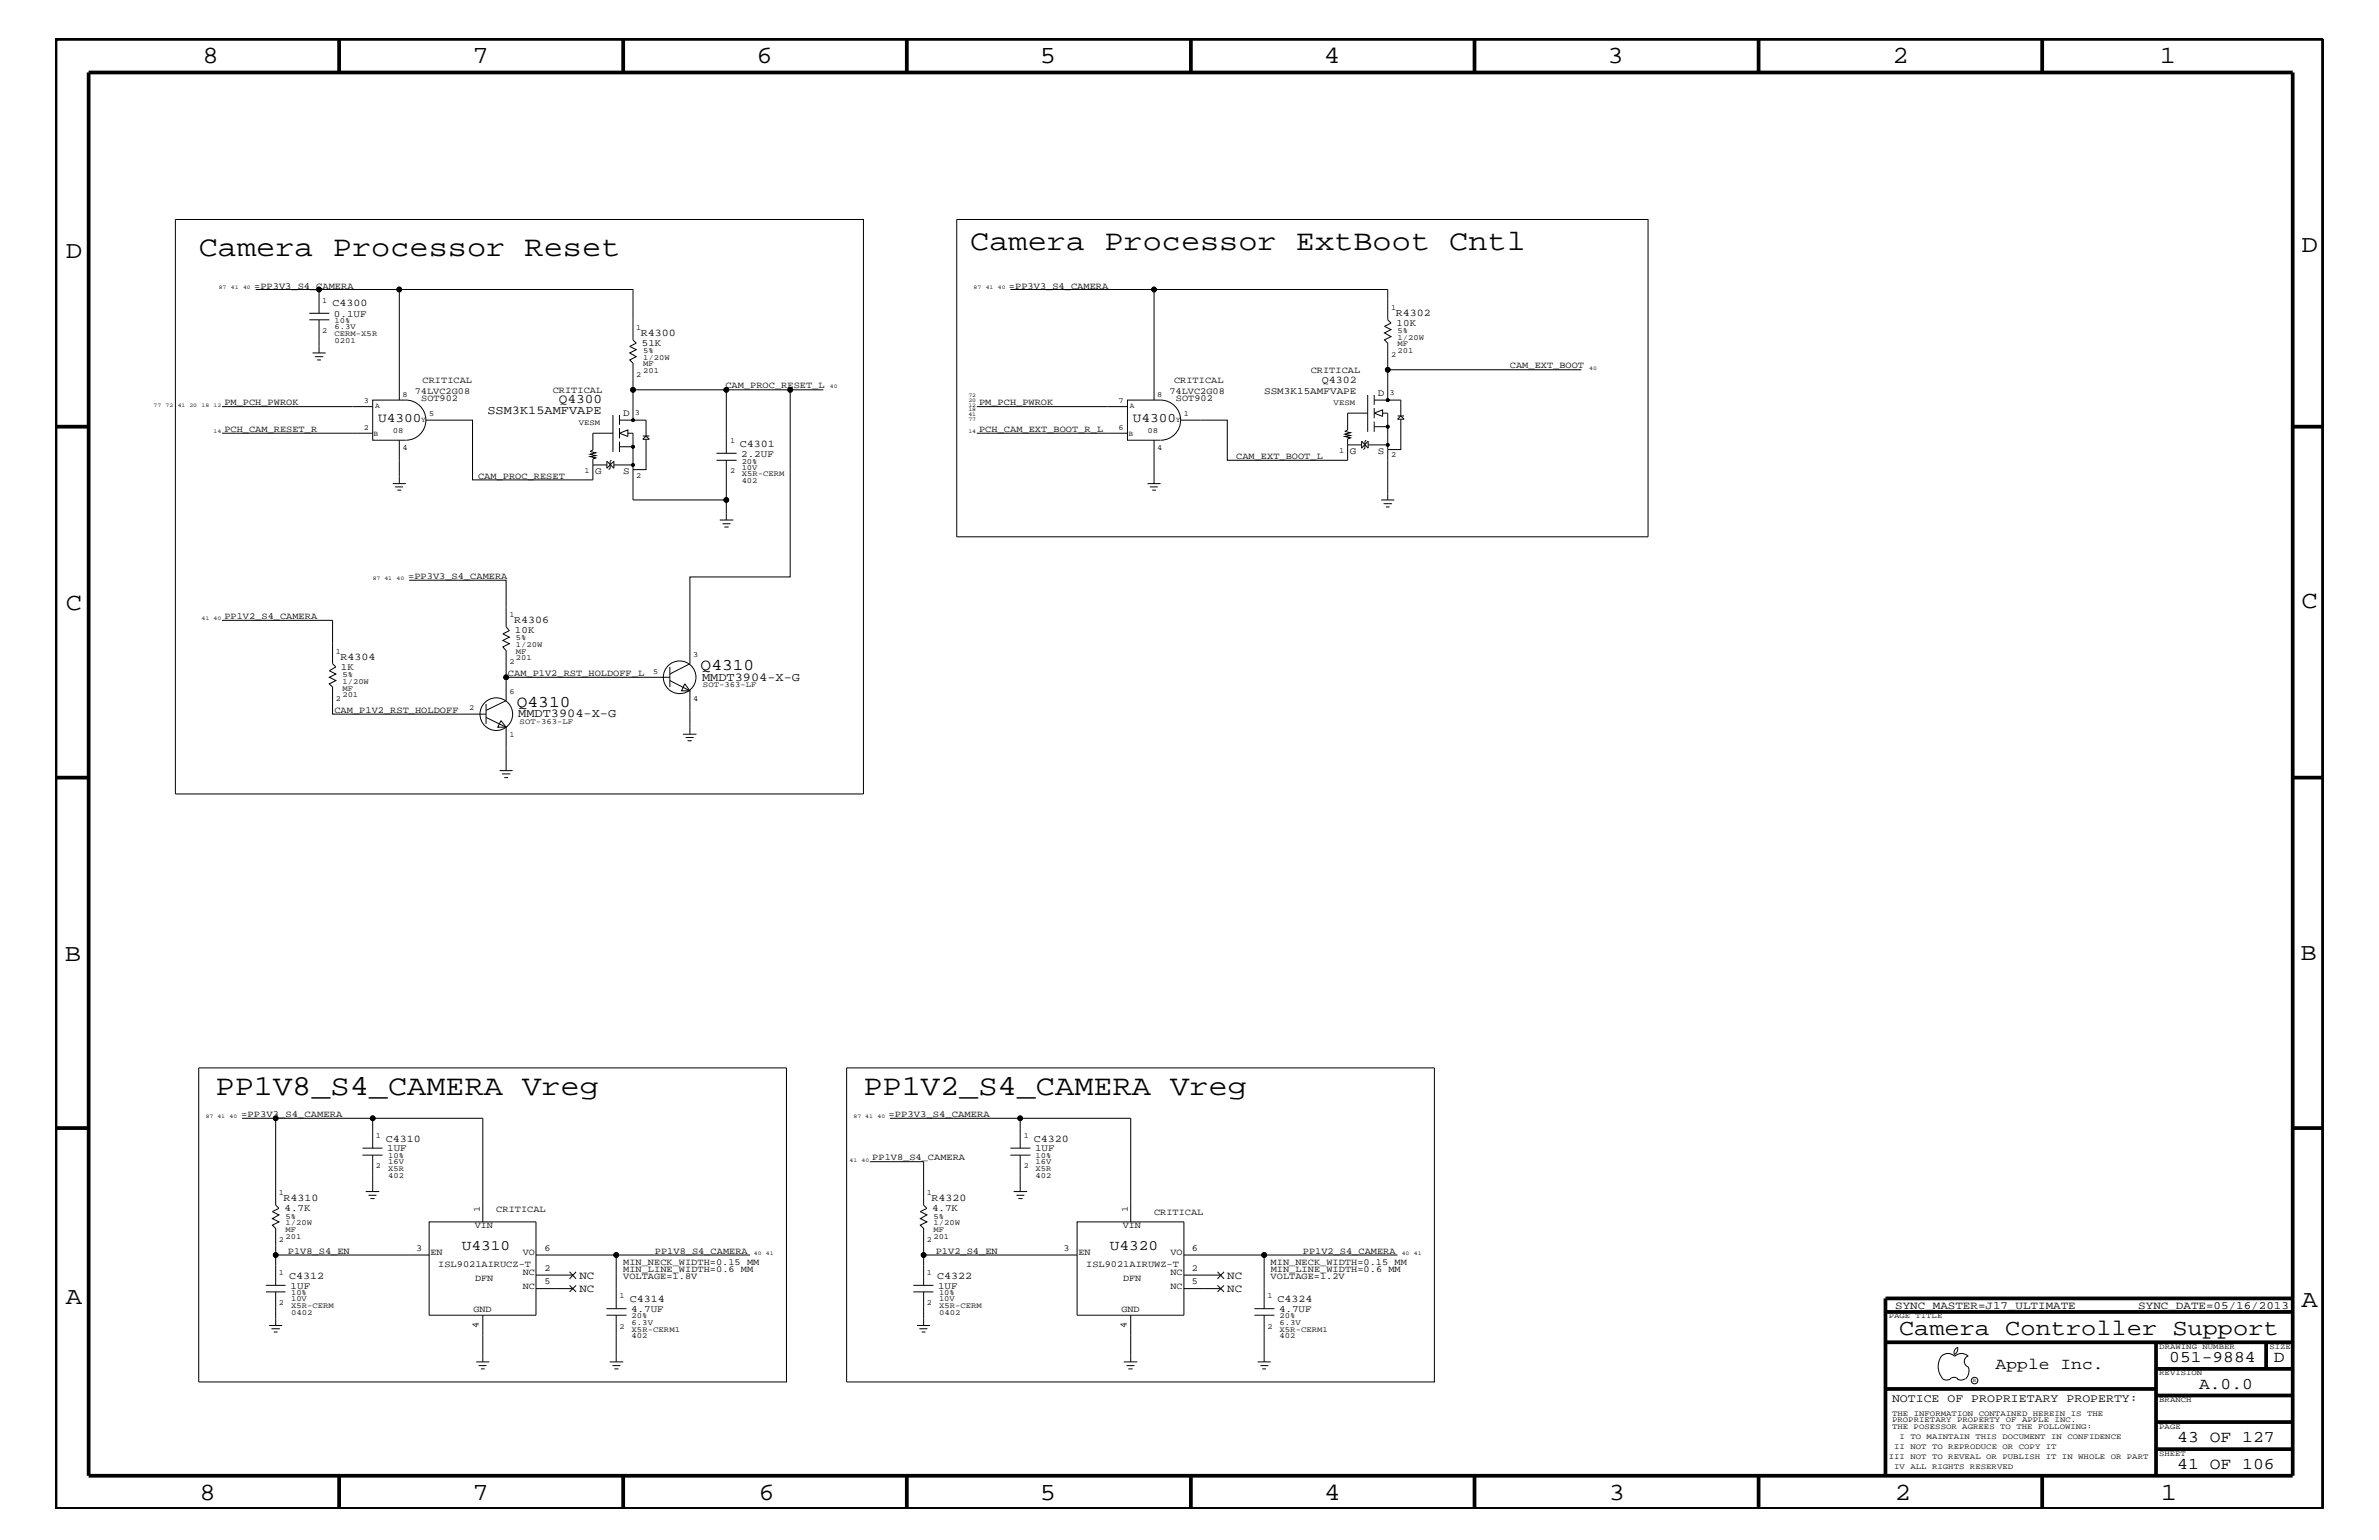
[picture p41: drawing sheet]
<svg xmlns="http://www.w3.org/2000/svg" width="432mm" height="279mm" viewBox="0 0 432 279" stroke-linecap="round" stroke-linejoin="round" font-family="sans-serif">
<defs><g id="words">
<g font-size="5.2">
<text x="36.1" y="46.5">Camera Processor Reset</text>
<text x="176.1" y="45.3">Camera Processor ExtBoot Cntl</text>
<text x="39.1" y="198.7">PP1V8_S4_CAMERA Vreg</text>
<text x="156.7" y="198.7">PP1V2_S4_CAMERA Vreg</text>
</g>
<g font-size="4.5">
<text x="36.7" y="11.5">8</text>
<text x="85.8" y="11.5">7</text>
<text x="137.3" y="11.5">6</text>
<text x="188.7" y="11.5">5</text>
<text x="240.3" y="11.5">4</text>
<text x="291.8" y="11.5">3</text>
<text x="343.5" y="11.5">2</text>
<text x="392" y="11.5">1</text>
<text x="11.9" y="46.8">D</text>
<text x="417.7" y="45.7">D</text>
<text x="11.9" y="110.6">C</text>
<text x="417.7" y="110.3">C</text>
<text x="11.8" y="174.3">B</text>
<text x="417.6" y="174.2">B</text>
<text x="11.9" y="236.7">A</text>
<text x="417.7" y="237.1">A</text>
<text x="36.2" y="272.1">8</text>
<text x="85.8" y="272.1">7</text>
<text x="137.7" y="272.1">6</text>
<text x="188.7" y="272.1">5</text>
<text x="240.4" y="272.1">4</text>
<text x="292" y="272.1">3</text>
<text x="343.9" y="272.1">2</text>
<text x="392.2" y="272.1">1</text>
</g>
<text font-size="4.1" x="344.7" y="242.3">Camera Controller Support</text>
<g font-size="3">
<text x="127.2" y="121.5">Q4310</text>
<text x="93.8" y="128.2">Q4310</text>
<text x="362.2" y="248.4">Apple Inc.</text>
<text x="393.7" y="247.1">051-9884</text>
<text x="399.2" y="252">A.0.0</text>
<text x="412.7" y="247.1">D</text>
<text x="395.2" y="261.6">43 OF 127</text>
<text x="395.2" y="266.6">41 OF 106</text>
</g>
<g font-size="2.6">
<text x="83.8" y="226.8">U4310</text>
<text x="201.4" y="226.8">U4320</text>
</g>
<g font-size="2.4">
<text x="68.6" y="76.6">U4300</text>
<text x="101.4" y="73.2">Q4300</text>
<text x="205.6" y="76.6">U4300</text>
</g>
<g font-size="2.2">
<text x="88.5" y="75.1">SSM3K15AMFVAPE</text>
<text x="127.4" y="123.5">MMDT3904-X-G</text>
<text x="94.1" y="130.2">MMDT3904-X-G</text>
</g>
<text font-size="2.1" x="343.4" y="254.4">NOTICE OF PROPRIETARY PROPERTY:</text>
<g font-size="2">
<text x="105.2" y="232">NC</text>
<text x="222.8" y="232">NC</text>
<text x="105.2" y="234.4">NC</text>
<text x="222.8" y="234.4">NC</text>
<text x="344" y="237.4">SYNC_MASTER=J17_ULTIMATE</text>
<text x="388.1" y="237.4">SYNC_DATE=05/16/2013</text>
</g>
<g font-size="1.9">
<text x="60.4" y="55.6">C4300</text>
<text x="253.3" y="57.3">R4302</text>
<text x="116.3" y="60.9">R4300</text>
<text x="239.9" y="69.5">Q4302</text>
<text x="134.3" y="81.1">C4301</text>
<text x="93.3" y="113.1">R4306</text>
<text x="61.8" y="119.7">R4304</text>
<text x="70" y="207.1">C4310</text>
<text x="187.6" y="207.1">C4320</text>
<text x="51.5" y="217.9">R4310</text>
<text x="169.1" y="217.9">R4320</text>
<text x="52.5" y="232">C4312</text>
<text x="170.1" y="232">C4322</text>
<text x="114.3" y="236.2">C4314</text>
<text x="231.9" y="236.2">C4324</text>
</g>
<g font-size="1.8">
<text x="60.6" y="57.4">0.1UF</text>
<text x="253.5" y="59.1">10K</text>
<text x="116.5" y="62.8">51K</text>
<text x="229.4" y="71.5">SSM3K15AMFVAPE</text>
<text x="250.1" y="71.8">D</text>
<text x="113.1" y="75.5">D</text>
<text x="134.5" y="82.8">2.2UF</text>
<text x="245" y="82.4">G</text>
<text x="250.1" y="82.4">S</text>
<text x="108" y="86">G</text>
<text x="113.1" y="86">S</text>
<text x="93.5" y="114.8">10K</text>
<text x="61.9" y="121.5">1K</text>
<text x="70.3" y="208.9">1UF</text>
<text x="187.9" y="208.9">1UF</text>
<text x="51.6" y="219.7">4.7K</text>
<text x="169.2" y="219.7">4.7K</text>
<text x="52.7" y="233.8">1UF</text>
<text x="170.3" y="233.8">1UF</text>
<text x="114.6" y="238">4.7UF</text>
<text x="232.2" y="238">4.7UF</text>
</g>
<g font-size="1.7">
<text x="46.1" y="52.4">=PP3V3_S4_CAMERA</text>
<text x="183.1" y="52.4">=PP3V3_S4_CAMERA</text>
<text x="75.3" y="71.4">74LVC2G08</text>
<text x="76.7" y="69.5">CRITICAL</text>
<text x="100.3" y="71.3">CRITICAL</text>
<text x="131.7" y="70.5">CAM_PROC_RESET_L</text>
<text x="212.3" y="71.4">74LVC2G08</text>
<text x="213.1" y="69.5">CRITICAL</text>
<text x="237.9" y="67.7">CRITICAL</text>
<text x="274.1" y="66.8">CAM_EXT_BOOT</text>
<text x="40.7" y="73.5">PM_PCH_PWROK</text>
<text x="76.5" y="72.8">SOT902</text>
<text x="177.7" y="73.5">PM_PCH_PWROK</text>
<text x="213.4" y="72.8">SOT902</text>
<text x="40.7" y="78.3">PCH_CAM_RESET_R</text>
<text x="177.7" y="78.3">PCH_CAM_EXT_BOOT_R_L</text>
<text x="224.4" y="83.3">CAM_EXT_BOOT_L</text>
<text x="86.8" y="86.9">CAM_PROC_RESET</text>
<text x="74.1" y="105">=PP3V3_S4_CAMERA</text>
<text x="40.7" y="112.3">PP1V2_S4_CAMERA</text>
<text x="92.2" y="122.6">CAM_P1V2_RST_HOLDOFF_L</text>
<text x="60.7" y="129.3">CAM_P1V2_RST_HOLDOFF</text>
<text x="43.8" y="202.6">=PP3V3_S4_CAMERA</text>
<text x="161.3" y="202.6">=PP3V3_S4_CAMERA</text>
<text x="158.3" y="210.5">PP1V8_S4_CAMERA</text>
<text x="87.1" y="219.8" transform="rotate(-90 87.1 219.8)">1</text>
<text x="90.1" y="219.8">CRITICAL</text>
<text x="204.7" y="219.8" transform="rotate(-90 204.7 219.8)">1</text>
<text x="209.5" y="220.4">CRITICAL</text>
<text x="52.2" y="227.5">P1V8_S4_EN</text>
<text x="75.5" y="227">3</text>
<text x="78.1" y="227.7">EN</text>
<text x="86.2" y="222.9">VIN</text>
<text x="94.9" y="227.7">VO</text>
<text x="98.8" y="227">6</text>
<text x="118.9" y="227.5">PP1V8_S4_CAMERA</text>
<text x="169.8" y="227.5">P1V2_S4_EN</text>
<text x="193" y="227">3</text>
<text x="195.7" y="227.7">EN</text>
<text x="203.8" y="222.9">VIN</text>
<text x="212.4" y="227.7">VO</text>
<text x="216.3" y="227">6</text>
<text x="236.5" y="227.5">PP1V2_S4_CAMERA</text>
<text x="79.5" y="229.8">ISL9021AIRUCZ-T</text>
<text x="86.2" y="232.4">DFN</text>
<text x="94.9" y="233.8">NC</text>
<text x="94.9" y="231.3">NC</text>
<text x="98.8" y="233">5</text>
<text x="98.8" y="230.7">2</text>
<text x="113.1" y="229.6">MIN_NECK_WIDTH=0.15 MM</text>
<text x="113.1" y="230.7">MIN_LINE_WIDTH=0.6 MM</text>
<text x="113.1" y="232">VOLTAGE=1.8V</text>
<text x="197.1" y="229.8">ISL9021AIRUWZ-T</text>
<text x="203.8" y="232.4">DFN</text>
<text x="212.4" y="233.8">NC</text>
<text x="212.4" y="231.3">NC</text>
<text x="216.3" y="233">5</text>
<text x="216.3" y="230.7">2</text>
<text x="230.6" y="229.6">MIN_NECK_WIDTH=0.15 MM</text>
<text x="230.6" y="232">VOLTAGE=1.2V</text>
<text x="230.6" y="230.7">MIN_LINE_WIDTH=0.6 MM</text>
<text x="85.9" y="238">GND</text>
<text x="203.5" y="238">GND</text>
<text x="86.9" y="241" transform="rotate(-90 86.9 241)">4</text>
<text x="204.5" y="241" transform="rotate(-90 204.5 241)">4</text>
</g>
<g font-size="1.4">
<text x="58.5" y="55">1</text>
<text x="60.7" y="58.6">10%</text>
<text x="60.7" y="59.7">6.3V</text>
<text x="115.5" y="59.8">1</text>
<text x="252.5" y="56.2">1</text>
<text x="58.5" y="60.4">2</text>
<text x="60.7" y="60.9">CERM-X5R</text>
<text x="60.7" y="62.2">0201</text>
<text x="116.8" y="65.3">1/20W</text>
<text x="116.8" y="64">5%</text>
<text x="252.5" y="64.7">2</text>
<text x="253.7" y="64">201</text>
<text x="253.7" y="61.7">1/20W</text>
<text x="253.7" y="62.9">MF</text>
<text x="253.7" y="60.4">5%</text>
<text x="73.1" y="72">8</text>
<text x="115.5" y="68.4">2</text>
<text x="116.8" y="67.7">201</text>
<text x="116.8" y="66.5">MF</text>
<text x="210.1" y="72">8</text>
<text x="252.2" y="71.7">3</text>
<text x="66" y="73.2">3</text>
<text x="68.1" y="74.1">A</text>
<text x="76.5" y="76.6">Y</text>
<text x="77.9" y="75.6">5</text>
<text x="105.1" y="77.1">VESM</text>
<text x="115.2" y="75.4">3</text>
<text x="203" y="73.2">7</text>
<text x="205.1" y="74.1">A</text>
<text x="213.4" y="76.6">Y</text>
<text x="214.9" y="75.6">1</text>
<text x="242.1" y="73.4">VESM</text>
<text x="66" y="78">2</text>
<text x="67.8" y="79.1">B</text>
<text x="71.3" y="78.6">08</text>
<text x="73.1" y="81.6">4</text>
<text x="132.5" y="80.5">1</text>
<text x="203" y="78">6</text>
<text x="204.8" y="79.1">B</text>
<text x="208.3" y="78.6">08</text>
<text x="210.1" y="81.6">4</text>
<text x="243.1" y="82.2">1</text>
<text x="252.5" y="83">2</text>
<text x="106.1" y="85.9">1</text>
<text x="115.5" y="86.6">2</text>
<text x="132.5" y="85.9">2</text>
<text x="134.6" y="87.6">402</text>
<text x="134.6" y="84.1">20%</text>
<text x="134.6" y="86.4">X5R-CERM</text>
<text x="134.6" y="85.2">10V</text>
<text x="92.5" y="112">1</text>
<text x="61" y="118.6">1</text>
<text x="93.6" y="119.8">201</text>
<text x="93.6" y="116.2">5%</text>
<text x="93.6" y="117.4">1/20W</text>
<text x="93.6" y="118.6">MF</text>
<text x="125.8" y="119.2">3</text>
<text x="62.1" y="125.3">MF</text>
<text x="62.1" y="124.1">1/20W</text>
<text x="62.1" y="122.9">5%</text>
<text x="92.5" y="125.9">6</text>
<text x="92.5" y="120.4">2</text>
<text x="118.5" y="122.3">5</text>
<text x="127.6" y="124.7">SOT-363-LF</text>
<text x="61" y="127.1">2</text>
<text x="62.1" y="126.5">201</text>
<text x="85.2" y="128.9">2</text>
<text x="94.3" y="131.3">SOT-363-LF</text>
<text x="125.8" y="127.1">4</text>
<text x="92.5" y="133.8">1</text>
<text x="68.2" y="206.5">1</text>
<text x="185.8" y="206.5">1</text>
<text x="68.2" y="211.9">2</text>
<text x="70.4" y="210.2">10%</text>
<text x="70.4" y="212.5">X5R</text>
<text x="70.4" y="213.6">402</text>
<text x="70.4" y="211.3">16V</text>
<text x="185.8" y="211.9">2</text>
<text x="188" y="210.2">10%</text>
<text x="188" y="212.5">X5R</text>
<text x="188" y="211.3">16V</text>
<text x="188" y="213.6">402</text>
<text x="50.6" y="216.9">1</text>
<text x="51.8" y="221.1">5%</text>
<text x="168.2" y="216.9">1</text>
<text x="169.4" y="221.1">5%</text>
<text x="50.6" y="225.3">2</text>
<text x="51.8" y="224.7">201</text>
<text x="51.8" y="222.3">1/20W</text>
<text x="51.8" y="223.5">MF</text>
<text x="168.2" y="225.3">2</text>
<text x="169.4" y="224.7">201</text>
<text x="169.4" y="223.5">MF</text>
<text x="169.4" y="222.3">1/20W</text>
<text x="50.6" y="231.3">1</text>
<text x="168.2" y="231.3">1</text>
<text x="50.6" y="236.8">2</text>
<text x="52.8" y="235">10%</text>
<text x="52.8" y="236.1">10V</text>
<text x="52.8" y="237.3">X5R-CERM</text>
<text x="52.8" y="238.5">0402</text>
<text x="112.4" y="235.6">1</text>
<text x="114.6" y="239.2">20%</text>
<text x="168.2" y="236.8">2</text>
<text x="170.4" y="235">10%</text>
<text x="170.4" y="238.5">0402</text>
<text x="170.4" y="237.3">X5R-CERM</text>
<text x="170.4" y="236.1">10V</text>
<text x="230" y="235.6">1</text>
<text x="232.2" y="239.2">20%</text>
<text x="342.8" y="239.2">PAGE TITLE</text>
<text x="112.4" y="241.1">2</text>
<text x="114.6" y="240.3">6.3V</text>
<text x="114.6" y="242.8">402</text>
<text x="114.6" y="241.6">X5R-CERM1</text>
<text x="230" y="241.1">2</text>
<text x="232.2" y="240.3">6.3V</text>
<text x="232.2" y="242.8">402</text>
<text x="232.2" y="241.6">X5R-CERM1</text>
<text x="391.9" y="244.7">DRAWING NUMBER</text>
<text x="411.9" y="244.7">SIZE</text>
<text x="391.9" y="249.5">REVISION</text>
<text x="343.4" y="256.8">THE INFORMATION CONTAINED HEREIN IS THE</text>
<text x="391.9" y="254.4">BRANCH</text>
<text x="343.4" y="258">PROPRIETARY PROPERTY OF APPLE INC.</text>
<text x="343.4" y="259.3">THE POSESSOR AGREES TO THE FOLLOWING:</text>
<text x="343.8" y="262.9">II NOT TO REPRODUCE OR COPY IT</text>
<text x="344.8" y="261.1">I TO MAINTAIN THIS DOCUMENT IN CONFIDENCE</text>
<text x="391.9" y="259.3">PAGE</text>
<text x="342.8" y="264.7">III NOT TO REVEAL OR PUBLISH IT IN WHOLE OR PART</text>
<text x="343.8" y="266.6">IV ALL RIGHTS RESERVED</text>
<text x="391.9" y="264.1">SHEET</text>
</g>
<g font-size="1">
<text x="39.7" y="52.5">87</text>
<text x="41.9" y="52.5">41</text>
<text x="44.1" y="52.5">40</text>
<text x="176.7" y="52.5">87</text>
<text x="178.9" y="52.5">41</text>
<text x="181.1" y="52.5">40</text>
<text x="150.6" y="70.5">40</text>
<text x="175.8" y="72">72</text>
<text x="288.5" y="67.1">40</text>
<text x="27.9" y="73.8">77</text>
<text x="30.1" y="73.8">72</text>
<text x="32.3" y="73.8">41 20</text>
<text x="36.6" y="73.8">18</text>
<text x="38.8" y="73.8">12</text>
<text x="175.8" y="73.8">12</text>
<text x="175.8" y="74.6">18</text>
<text x="175.8" y="72.9">20</text>
<text x="175.8" y="75.6">41</text>
<text x="175.8" y="76.4">77</text>
<text x="38.8" y="78.6">14</text>
<text x="175.8" y="78.6">14</text>
<text x="67.6" y="105.3">87 41</text>
<text x="72" y="105.3">40</text>
<text x="36.6" y="112.6">41</text>
<text x="38.8" y="112.6">40</text>
<text x="37.3" y="202.9">87 41</text>
<text x="41.7" y="202.9">40</text>
<text x="154.9" y="202.9">87 41</text>
<text x="159.3" y="202.9">40</text>
<text x="154.2" y="210.8">41</text>
<text x="156.4" y="210.8">40</text>
<text x="136.8" y="227.7">40</text>
<text x="139" y="227.7">41</text>
<text x="254.4" y="227.7">40</text>
<text x="256.6" y="227.7">41</text>
<text x="358.1" y="250.7">R</text>
</g>
</g></defs>
<g fill="none" stroke="#000" stroke-width=".18">
<path d="M31.8 39.8h124.9v104.2h-124.9zM173.7 39.8h125.4v57.6h-125.4zM46.4 52.5h11.5v4.3M56.1 56.8h3.7M56.1 58h3.7M57.9 52.5h14.6M57.9 58v6M183.4 52.5h26.1M40.3 78.6h27.3M40.3 73.8h27.3M56.7 64h2.4M57.1 64.7h1.6"/>
<path d="M57.6 65.3h.7M72.5 72.6v-20.1h42.4v9.2l.6 .6-1.2 .6 1.2 .5-1.2 .6 1.2 .7-1.2 .6 .6 .6v10.3M72.5 79.9v7.8M73.7 79.9a3.6 3.6 0 0 0 3.6-3.7 3.6 3.6 0 0 0-3.6-3.6h-6.1v7.3h6.1M77.3 76.2h8.5v10.9h21.8v-3.8l.5-.2-1-.3 1-.1-1-.3 1-.2-1-.3 .5-.3v-3h3.7M111.3 75.3v6.7M112.4 76.2h4.9v2.9M112.4 78.6l1.6-.6v1.2zM112.4 75.3v1.8M112.4 77.7v1.8M114 78.6h.9v12.1h16.9M114.9 70.7h16.9v11.5"/>
<path d="M116.7 79.7l.6-.6 .6 .6zM116.7 79.1h1.2M117.3 79.7v5.5h-2.4M131.8 70.7h11.6M149.4 70.7h-6v34h-18.2v15.7l-3.6 1.9M177.3 78.6h27.3M177.3 73.8h27.3M209.5 79.9v7.8M210.7 79.9a3.6 3.6 0 0 0 3.6-3.7 3.6 3.6 0 0 0-3.6-3.6h-6.1v7.3h6.1M248 79.9l-.3 .1v1.3l-.2 .3M248.2 71.7v6.6M248.2 75h-3.6v3l-.5 .3 1 .2-1 .3 1 .2-1 .2 1 .2-.5 .2v3.9h-21.8v-7.3h-8.5"/>
<path d="M249.4 75l1.6-.6v1.2zM249.4 71.7v1.7M249.4 74v1.9M249.4 76.5v1.8M249.4 77.4h2.5M249.4 72.6h4.9v2.9M251 75h.9v15.7M251.9 67.1v5.5M253.7 75.5h1.1M253.7 76.1l.6-.6 .5 .6zM254.3 76.1v5.5h-2.4M287 67.1h-35.1v-4.8l-.6-.6 1.2-.6-1.2-.7 1.2-.6-1.2-.6 1.2-.6-.6-.6v-5.5h-42.4v20.1"/>
<path d="M71.3 87.7h2.4M71.7 88.3h1.5M72.1 88.9h.7M107.6 84.4h2.6M110.2 83.7v1.2l1.2-1.2v1.2zM111 83.5l-.3 .2v1.2l-.2 .3M111.4 84.4h3.5M112.4 80.1v1.9M112.4 81.1h2.5M130 82.2h3.7M130 83.5h3.7M130.6 94.3h2.5"/>
<path d="M131.1 95h1.5M131.5 95.6h.7M131.8 83.5v10.8M208.3 87.7h2.4M208.7 88.3h1.4M209.1 88.9h.7M244.6 80.7h2.5M247.1 80l1.2 1.3v-1.3l-1.2 1.3zM248.3 80.7h3.6M250.7 90.7h2.4M251.1 91.4h1.5M251.5 92h.7"/>
<path d="M40.3 112.6h20.1v7.8l.6 .6-1.2 .7 1.2 .6-1.2 .6 1.2 .6-1.2 .6 .6 .6v4.9h27.8M74.3 105.3h17.6v8.4l.6 .7-1.2 .6 1.2 .6-1.2 .6 1.2 .6-1.2 .6 .6 .7v4.8M88.2 127.7v3.6M88.2 130.2l3.7 1.7v7.9M90.7 139.8h2.3M90.9 130.8l1 1.1h-1.6zM121.6 121v3.7M121.6 123.5l3.6 1.8v7.9M121.6 122.9h-29.7v4.2l-3.7 1.8M124 133.2h2.4M124.3 124.1l.9 1.2h-1.5zM124.5 133.8h1.4"/>
<path d="M124.8 134.4h.8M91.1 140.4h1.5M91.5 141.1h.7M36.1 193.7h106.6v57h-106.6zM153.7 193.7h106.7v57h-106.7zM43.9 202.9h6.1M65.8 209.6h3.6M65.8 208.3h3.6M66.4 216.2h2.4M66.9 216.9h1.4M67.2 217.5h.8M67.6 208.3v-5.4h20v18.8"/>
<path d="M67.6 209.6v6.6M67.6 202.9h-17.6v15.7l.6 .6-1.2 .6 1.2 .6-1.2 .7 1.2 .6-1.2 .6 .6 .6v4.8M157.9 210.8h9.7v7.8l.6 .6-1.2 .6 1.2 .6-1.2 .7 1.2 .6-1.2 .6 .6 .6v10.3M161.5 202.9h23.7M183.4 208.3h3.6M183.4 209.6h3.6M184 216.2h2.4M184.5 216.9h1.4M184.8 217.5h.8M185.2 208.3v-5.4h20v18.8M185.2 209.6v6.6M48.3 233.2h3.5"/>
<path d="M48.3 234.4h3.5M50 234.4v6.1M77.9 227.7h-27.9v5.5M77.9 221.7h19.4v16.9h-19.4zM87.6 238.6v8.5M97.3 227.7h14.5v9.7M97.3 233.8h6.7M97.3 231.3h6.7M103.4 233.2l1.2 1.2M103.4 230.7l1.2 1.3M104.6 233.2l-1.2 1.2M104.6 230.7l-1.2 1.3"/>
<path d="M110.1 237.4h3.6M110.1 238.6h3.6M111.8 238.6v8.5M111.8 227.7h24.3M165.8 234.4h3.6M165.8 233.2h3.6M167.6 234.4v6.1M167.6 227.7h27.9M195.5 221.7h19.4v16.9h-19.4zM205.2 238.6v8.5M214.9 227.7h14.5v9.7M214.9 233.8h6.7"/>
<path d="M214.9 231.3h6.7M221 233.2l1.2 1.2M221 230.7l1.2 1.3M222.2 233.2l-1.2 1.2M222.2 230.7l-1.2 1.3M227.7 238.6h3.6M227.7 237.4h3.6M229.4 227.7h24.3M229.4 238.6v8.5M48.9 240.5h2.3M49.3 241.1h1.5M49.7 241.7h.7"/>
<path d="M86.4 247.1h2.4M86.9 247.8h1.4M87.3 248.4h.7M110.7 247.1h2.4M111.2 247.8h1.4M111.5 248.4h.8M166.5 240.5h2.3M166.9 241.1h1.4M167.3 241.7h.7M204 247.1h2.4M204.5 247.8h1.4M204.8 248.4h.8"/>
<path d="M228.3 247.1h2.3M228.8 247.8h1.4M229.1 248.4h.7M352.3 246.1a1.72 1.72 0 0 1 2.5 0 1.69 1.69 0 0 1 2.4 0M352.4 246a3.2 3.2 0 0 0 .4 4.3l.8 .1 .4-.2M354 250.2l.7-.3 .7 .3M355.2 250.2l.7 .2 .7-.2M355.3 244.4v.3a1.18 1.18 0 0 1-.6 1.1M355.4 244.4a.99 .99 0 0 0-.6 1.4M357.2 246a1.04 1.04 0 0 0-.7 1 1.04 1.04 0 0 0 .7 1M357.3 248l.1 .7a2.11 2.11 0 0 1-.6 1.5"/>
<circle cx="57.9" cy="52.5" r=".42"/>
<circle cx="72.5" cy="52.5" r=".42"/>
<circle cx="209.5" cy="52.5" r=".42"/>
<circle cx="114.9" cy="70.7" r=".42"/>
<circle cx="114.9" cy="76.2" r=".25"/>
<circle cx="131.8" cy="70.7" r=".42"/>
<circle cx="143.4" cy="70.7" r=".42"/>
<circle cx="251.9" cy="67.1" r=".42"/>
<circle cx="251.9" cy="72.6" r=".25"/>
<circle cx="251.9" cy="77.4" r=".25"/>
<circle cx="114.9" cy="84.4" r=".25"/>
<circle cx="114.9" cy="81.1" r=".25"/>
<circle cx="131.8" cy="90.7" r=".42"/>
<circle cx="251.9" cy="80.7" r=".25"/>
<circle cx="90.1" cy="129.6" r="2.96"/>
<circle cx="91.9" cy="122.9" r=".42"/>
<circle cx="123.4" cy="122.9" r="2.96"/>
<circle cx="50" cy="202.9" r=".42"/>
<circle cx="67.6" cy="202.9" r=".42"/>
<circle cx="185.2" cy="202.9" r=".42"/>
<circle cx="50" cy="227.7" r=".42"/>
<circle cx="111.8" cy="227.7" r=".42"/>
<circle cx="167.6" cy="227.7" r=".42"/>
<circle cx="229.4" cy="227.7" r=".42"/>
<circle cx="358.4" cy="250.5" r=".59"/>
</g>
<g fill="#000">
<circle cx="57.9" cy="52.5" r=".42"/>
<circle cx="72.5" cy="52.5" r=".42"/>
<circle cx="209.5" cy="52.5" r=".42"/>
<circle cx="114.9" cy="70.7" r=".42"/>
<circle cx="114.9" cy="76.2" r=".25"/>
<circle cx="131.8" cy="70.7" r=".42"/>
<circle cx="143.4" cy="70.7" r=".42"/>
<circle cx="251.9" cy="67.1" r=".42"/>
<circle cx="251.9" cy="72.6" r=".25"/>
<circle cx="251.9" cy="77.4" r=".25"/>
<circle cx="114.9" cy="84.4" r=".25"/>
<circle cx="114.9" cy="81.1" r=".25"/>
<circle cx="131.8" cy="90.7" r=".42"/>
<circle cx="251.9" cy="80.7" r=".25"/>
<circle cx="91.9" cy="122.9" r=".42"/>
<circle cx="50" cy="202.9" r=".42"/>
<circle cx="67.6" cy="202.9" r=".42"/>
<circle cx="185.2" cy="202.9" r=".42"/>
<circle cx="50" cy="227.7" r=".42"/>
<circle cx="111.8" cy="227.7" r=".42"/>
<circle cx="167.6" cy="227.7" r=".42"/>
<circle cx="229.4" cy="227.7" r=".42"/>
</g>
<g fill="none" stroke="#000" stroke-width=".68" stroke-linecap="butt">
<path d="M10.1 7.1h411.5v266.7h-411.5zM16.1 13.2h400v254.5h-400zM61.6 7.1v6.1M113.1 7.1v6.1M164.6 7.1v6.1M216.2 7.1v6.1M267.6 7.1v6.1M319.2 7.1v6.1M370.7 7.1v6.1M10.1 77.4h6M416.1 77.4h5.5M10.1 141.1h6"/>
<path d="M416.1 141.1h5.5M10.1 204.7h6M416.1 204.7h5.5M342.2 238h73.9M416.1 235.6h-73.9v32.1M342.2 243.5h73.9M342.2 252h49.1M391.3 258h24.8M391.3 253.2h24.8M391.3 248.4h24.8M391.3 243.5v24.2M411.3 243.5v4.9"/>
<path d="M61.6 267.7v6.1M113.1 267.7v6.1M164.6 267.7v6.1M216.2 268v5.8M267.6 267.7v6.1M319.2 267.7v6.1M370.7 267.7v6.1M391.3 262.9h24.8"/>
</g>
<use href="#words"/>
</svg>
